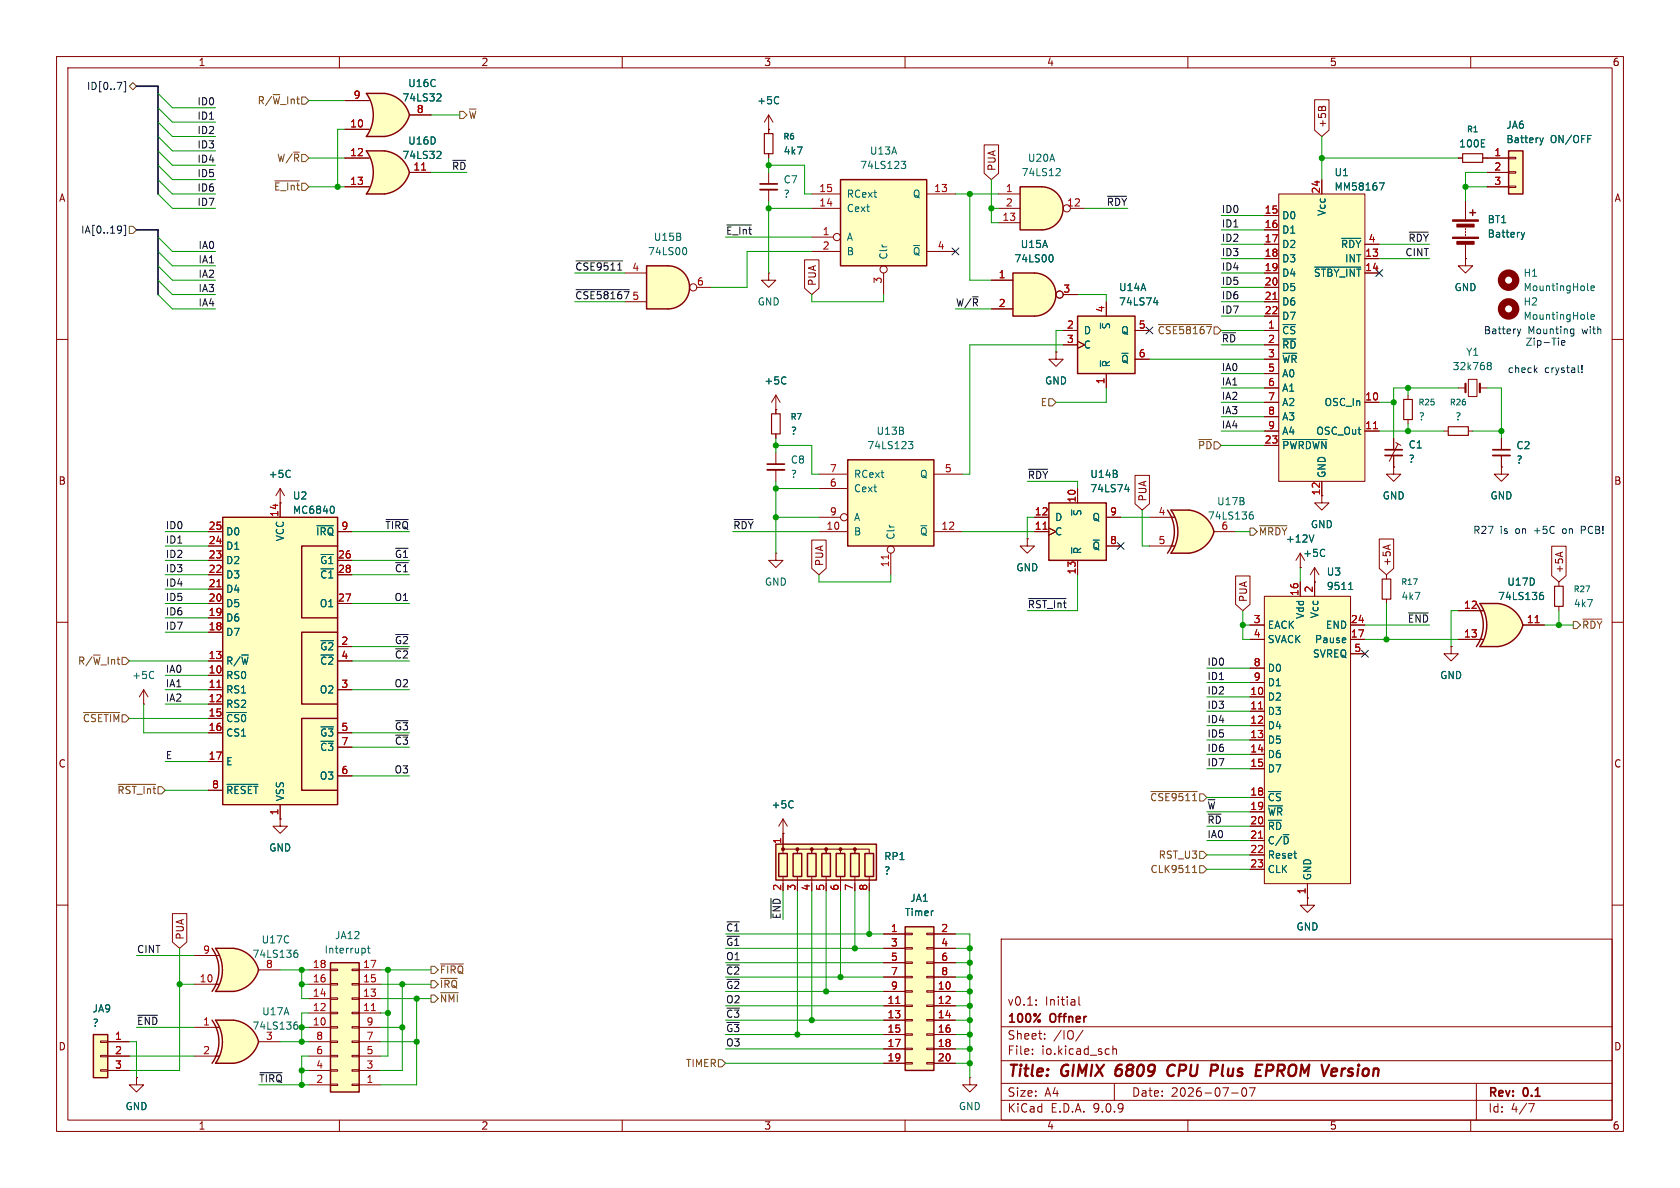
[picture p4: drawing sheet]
<svg xmlns="http://www.w3.org/2000/svg" width="297mm" height="210mm" viewBox="0 0 297 210" stroke-linecap="round" stroke-linejoin="round" font-family="sans-serif">
<defs><g id="words">
<g font-size="2.8" fill="#840000">
<text x="178" y="190.9">Title:</text>
<text x="187.7" y="190.9">GIMIX</text>
<text x="198.1" y="190.9">6809</text>
<text x="208" y="190.9">CPU</text>
<text x="216.4" y="190.9">Plus</text>
<text x="225.2" y="190.9">EPROM</text>
<text x="237.8" y="190.9">Version</text>
</g>
<g font-size="2.1" fill="#840000">
<text x="178" y="178">v0.1:</text>
<text x="184.7" y="178">Initial</text>
<text x="178" y="184">Sheet:</text>
<text x="178" y="181.2">100%</text>
<text x="185.7" y="181.2">Offner</text>
<text x="186.2" y="184">/IO/</text>
<text x="178" y="186.7">File:</text>
<text x="184.1" y="186.7">io.kicad_sch</text>
<text x="178" y="196.9">KiCad</text>
<text x="178" y="194.1">Size:</text>
<text x="184.7" y="194.1">A4</text>
<text x="185.7" y="196.9">E.D.A.</text>
<text x="193.3" y="196.9">9.0.9</text>
<text x="200" y="194.1">Date:</text>
<text x="207" y="194.1">2026-07-07</text>
<text x="263" y="194.3">Rev:</text>
<text x="263" y="196.9">Id:</text>
<text x="267.1" y="196.9">4/7</text>
<text x="269.4" y="194.3">0.1</text>
</g>
<g font-size="1.8" fill="#840000">
<text x="35" y="11.9">1</text>
<text x="85" y="11.9">2</text>
<text x="135" y="11.9">3</text>
<text x="185" y="11.9">4</text>
<text x="235" y="11.9">5</text>
<text x="285" y="11.9">6</text>
<text x="234.6" y="22.7" transform="rotate(-90 234.6 22.7)">+5B</text>
<text x="10.3" y="35.9">A</text>
<text x="176.2" y="30.3" transform="rotate(-90 176.2 30.3)">PUA</text>
<text x="285.3" y="35.9">A</text>
<text x="144.5" y="50.6" transform="rotate(-90 144.5 50.6)">PUA</text>
<text x="10.3" y="85.9">B</text>
<text x="202.9" y="88.7" transform="rotate(-90 202.9 88.7)">PUA</text>
<text x="233.4" y="87.7" transform="rotate(-90 233.4 87.7)">12</text>
<text x="285.3" y="85.9">B</text>
<text x="145.7" y="100.2" transform="rotate(-90 145.7 100.2)">PUA</text>
<text x="246.1" y="100.2" transform="rotate(-90 246.1 100.2)">+5A</text>
<text x="276.5" y="101.4" transform="rotate(-90 276.5 101.4)">+5A</text>
<text x="220.7" y="106.5" transform="rotate(-90 220.7 106.5)">PUA</text>
<text x="10.3" y="135.9">C</text>
<text x="285.3" y="135.9">C</text>
<text x="32.7" y="166.2" transform="rotate(-90 32.7 166.2)">PUA</text>
<text x="10.3" y="185.9">D</text>
<text x="285.3" y="185.9">D</text>
<text x="35" y="199.9">1</text>
<text x="85" y="199.9">2</text>
<text x="135" y="199.9">3</text>
<text x="185" y="199.9">4</text>
<text x="235" y="199.9">5</text>
<text x="285" y="199.9">6</text>
</g>
<g font-size="1.8" fill="#000084">
<text x="15.3" y="16.1">ID[0..7]</text>
<text x="14.2" y="41.5">IA[0..19]</text>
</g>
<g font-size="1.8" fill="#a90000">
<text x="62.4" y="17.5">9</text>
<text x="61.8" y="22.6">10</text>
<text x="73.6" y="20.1">8</text>
<text x="61.8" y="27.7">12</text>
<text x="264.1" y="27.7">1</text>
<text x="61.8" y="32.8">13</text>
<text x="73" y="30.2">11</text>
<text x="144.7" y="34">15</text>
<text x="165.1" y="34">13</text>
<text x="177.7" y="34">1</text>
<text x="233.4" y="34.3" transform="rotate(-90 233.4 34.3)">24</text>
<text x="264.1" y="30.2">2</text>
<text x="264.1" y="32.8">3</text>
<text x="144.7" y="36.6">14</text>
<text x="145.3" y="41.7">1</text>
<text x="177.1" y="39.1">13</text>
<text x="177.7" y="36.6">2</text>
<text x="188.6" y="36.6">12</text>
<text x="223.5" y="37.8">15</text>
<text x="223.5" y="40.4">16</text>
<text x="145.3" y="44.2">2</text>
<text x="165.7" y="44.2">4</text>
<text x="223.5" y="42.9">17</text>
<text x="223.5" y="45.5">18</text>
<text x="241.3" y="45.5">13</text>
<text x="241.9" y="42.9">4</text>
<text x="123.1" y="50.5">6</text>
<text x="156" y="50.2" transform="rotate(-90 156 50.2)">3</text>
<text x="176.5" y="49.3">1</text>
<text x="187.9" y="51.8">3</text>
<text x="223.5" y="48">19</text>
<text x="223.5" y="50.5">20</text>
<text x="223.5" y="53.1">21</text>
<text x="241.3" y="48">14</text>
<text x="176.5" y="54.4">2</text>
<text x="188.5" y="58.2">2</text>
<text x="195.3" y="55.3" transform="rotate(-90 195.3 55.3)">4</text>
<text x="201.2" y="58.2">5</text>
<text x="223.5" y="55.6">22</text>
<text x="224.1" y="58.2">1</text>
<text x="188.5" y="60.7">3</text>
<text x="201.2" y="63.2">6</text>
<text x="224.1" y="60.7">2</text>
<text x="224.1" y="63.2">3</text>
<text x="224.1" y="65.8">5</text>
<text x="195.3" y="68" transform="rotate(-90 195.3 68)">1</text>
<text x="224.1" y="68.3">6</text>
<text x="224.1" y="70.9">7</text>
<text x="241.3" y="70.9">10</text>
<text x="224.1" y="73.4">8</text>
<text x="224.1" y="75.9">9</text>
<text x="241.3" y="75.9">11</text>
<text x="146.6" y="83.6">7</text>
<text x="166.9" y="83.6">5</text>
<text x="223.5" y="78.5">23</text>
<text x="146.6" y="86.1">6</text>
<text x="190.2" y="88.9" transform="rotate(-90 190.2 88.9)">10</text>
<text x="36.8" y="93.7">25</text>
<text x="49.3" y="91.5" transform="rotate(-90 49.3 91.5)">14</text>
<text x="60.3" y="93.7">9</text>
<text x="146" y="93.7">10</text>
<text x="146.6" y="91.2">9</text>
<text x="166.3" y="93.7">12</text>
<text x="182.8" y="91.2">12</text>
<text x="182.8" y="93.7">11</text>
<text x="196.1" y="91.2">9</text>
<text x="204.7" y="91.2">4</text>
<text x="215.8" y="93.7">6</text>
<text x="36.8" y="96.3">24</text>
<text x="36.8" y="98.8">23</text>
<text x="36.8" y="101.3">22</text>
<text x="59.6" y="98.8">26</text>
<text x="59.6" y="101.3">28</text>
<text x="157.2" y="100.4" transform="rotate(-90 157.2 100.4)">11</text>
<text x="190.2" y="101.6" transform="rotate(-90 190.2 101.6)">13</text>
<text x="196.1" y="96.3">8</text>
<text x="204.7" y="96.3">5</text>
<text x="36.8" y="103.9">21</text>
<text x="36.8" y="106.4">20</text>
<text x="59.6" y="106.4">27</text>
<text x="229.6" y="105.5" transform="rotate(-90 229.6 105.5)">16</text>
<text x="232.2" y="104.8" transform="rotate(-90 232.2 104.8)">2</text>
<text x="258.7" y="107.7">12</text>
<text x="36.8" y="109">19</text>
<text x="36.8" y="111.5">18</text>
<text x="221.5" y="110.2">3</text>
<text x="221.5" y="112.8">4</text>
<text x="238.7" y="110.2">24</text>
<text x="238.7" y="112.8">17</text>
<text x="258.7" y="112.8">13</text>
<text x="269.8" y="110.2">11</text>
<text x="36.8" y="116.6">13</text>
<text x="36.8" y="119.1">10</text>
<text x="60.3" y="114">2</text>
<text x="60.3" y="116.6">4</text>
<text x="221.5" y="117.9">8</text>
<text x="239.3" y="115.3">5</text>
<text x="36.8" y="121.7">11</text>
<text x="36.8" y="124.2">12</text>
<text x="60.3" y="121.7">3</text>
<text x="220.9" y="122.9">10</text>
<text x="220.9" y="125.5">11</text>
<text x="221.5" y="120.4">9</text>
<text x="36.8" y="126.7">15</text>
<text x="36.8" y="129.3">16</text>
<text x="60.3" y="129.3">5</text>
<text x="60.3" y="131.8">7</text>
<text x="220.9" y="128">12</text>
<text x="220.9" y="130.6">13</text>
<text x="36.8" y="134.4">17</text>
<text x="60.3" y="136.9">6</text>
<text x="220.9" y="133.1">14</text>
<text x="220.9" y="135.6">15</text>
<text x="37.4" y="139.4">8</text>
<text x="220.9" y="140.7">18</text>
<text x="220.9" y="143.3">19</text>
<text x="49.3" y="144.2" transform="rotate(-90 49.3 144.2)">1</text>
<text x="138.2" y="149.3" transform="rotate(-90 138.2 149.3)">1</text>
<text x="220.9" y="145.8">20</text>
<text x="220.9" y="148.3">21</text>
<text x="220.9" y="150.9">22</text>
<text x="220.9" y="153.4">23</text>
<text x="138.2" y="157.6" transform="rotate(-90 138.2 157.6)">2</text>
<text x="140.7" y="157.6" transform="rotate(-90 140.7 157.6)">3</text>
<text x="143.3" y="157.6" transform="rotate(-90 143.3 157.6)">4</text>
<text x="145.8" y="157.6" transform="rotate(-90 145.8 157.6)">5</text>
<text x="148.3" y="157.6" transform="rotate(-90 148.3 157.6)">6</text>
<text x="150.9" y="157.6" transform="rotate(-90 150.9 157.6)">7</text>
<text x="153.4" y="157.6" transform="rotate(-90 153.4 157.6)">8</text>
<text x="230.9" y="158.2" transform="rotate(-90 230.9 158.2)">1</text>
<text x="157.4" y="164.8">1</text>
<text x="157.4" y="167.4">3</text>
<text x="166.3" y="164.8">2</text>
<text x="166.3" y="167.4">4</text>
<text x="35.2" y="173.7">10</text>
<text x="35.8" y="168.7">9</text>
<text x="46.9" y="171.2">8</text>
<text x="55.2" y="173.7">16</text>
<text x="55.2" y="171.2">18</text>
<text x="64.1" y="173.7">15</text>
<text x="64.1" y="171.2">17</text>
<text x="157.4" y="169.9">5</text>
<text x="157.4" y="172.5">7</text>
<text x="166.3" y="169.9">6</text>
<text x="166.3" y="172.5">8</text>
<text x="55.2" y="178.8">12</text>
<text x="55.2" y="176.3">14</text>
<text x="64.1" y="178.8">11</text>
<text x="64.1" y="176.3">13</text>
<text x="156.8" y="177.5">11</text>
<text x="157.4" y="175">9</text>
<text x="165.7" y="175">10</text>
<text x="165.7" y="177.5">12</text>
<text x="20.2" y="183.9">1</text>
<text x="35.8" y="181.4">1</text>
<text x="46.9" y="183.9">3</text>
<text x="55.2" y="181.4">10</text>
<text x="55.8" y="183.9">8</text>
<text x="64.7" y="183.9">7</text>
<text x="64.7" y="181.4">9</text>
<text x="156.8" y="180.1">13</text>
<text x="156.8" y="182.6">15</text>
<text x="156.8" y="185.2">17</text>
<text x="165.7" y="180.1">14</text>
<text x="165.7" y="182.6">16</text>
<text x="165.7" y="185.2">18</text>
<text x="20.2" y="186.4">2</text>
<text x="20.2" y="189">3</text>
<text x="35.8" y="186.4">2</text>
<text x="55.8" y="191.5">2</text>
<text x="55.8" y="189">4</text>
<text x="55.8" y="186.4">6</text>
<text x="64.7" y="191.5">1</text>
<text x="64.7" y="189">3</text>
<text x="64.7" y="186.4">5</text>
<text x="156.8" y="187.7">19</text>
<text x="165.7" y="187.7">20</text>
</g>
<g font-size="1.8" fill="#006464">
<text x="72.1" y="15.6">U16C</text>
<text x="71" y="18.1">74LS32</text>
<text x="133.8" y="18.6">+5C</text>
<text x="266.2" y="23">JA6</text>
<text x="71" y="28.3">74LS32</text>
<text x="72.1" y="25.8">U16D</text>
<text x="138.4" y="27.5">4k7</text>
<text x="153.7" y="27.5">U13A</text>
<text x="181.6" y="28.8">U20A</text>
<text x="257.9" y="26.3">100E</text>
<text x="266.2" y="25.5">Battery</text>
<text x="274.1" y="25.5">ON/OFF</text>
<text x="138.4" y="32.6">C7</text>
<text x="138.4" y="35.2">?</text>
<text x="149.6" y="35.2">RCext</text>
<text x="152" y="30.1">74LS123</text>
<text x="161.3" y="35.2">Q</text>
<text x="180.5" y="31.3">74LS12</text>
<text x="235.8" y="33.9">MM58167</text>
<text x="235.8" y="31.3">U1</text>
<text x="149.6" y="37.7">Cext</text>
<text x="226.6" y="39">D0</text>
<text x="226.6" y="41.5">D1</text>
<text x="234.5" y="38.3" transform="rotate(-90 234.5 38.3)">Vcc</text>
<text x="262.9" y="39.7">BT1</text>
<text x="114.5" y="45.3">74LS00</text>
<text x="115.5" y="42.8">U15B</text>
<text x="149.6" y="42.8">A</text>
<text x="149.6" y="45.3">B</text>
<text x="157.1" y="46" transform="rotate(-90 157.1 46)">Clr</text>
<text x="161.3" y="45.3">~{Q}</text>
<text x="179.2" y="46.6">74LS00</text>
<text x="180.4" y="44">U15A</text>
<text x="226.6" y="44">D2</text>
<text x="226.6" y="46.6">D3</text>
<text x="237" y="44">~{RDY}</text>
<text x="237.7" y="46.6">INT</text>
<text x="262.9" y="42.2">Battery</text>
<text x="197.7" y="51.7">U14A</text>
<text x="226.6" y="49.1">D4</text>
<text x="226.6" y="51.7">D5</text>
<text x="232.2" y="49.1">~{STBY_INT}</text>
<text x="257" y="51.7">GND</text>
<text x="269.2" y="49.1">H1</text>
<text x="269.2" y="51.7">MountingHole</text>
<text x="133.9" y="54.2">GND</text>
<text x="191.5" y="59.3">D</text>
<text x="196.4" y="58.3" transform="rotate(-90 196.4 58.3)">~{S}</text>
<text x="197.7" y="54.2">74LS74</text>
<text x="198.1" y="59.3">Q</text>
<text x="226.6" y="54.2">D6</text>
<text x="226.6" y="56.7">D7</text>
<text x="226.6" y="59.3">~{CS}</text>
<text x="269.2" y="54.2">H2</text>
<text x="269.2" y="56.7">MountingHole</text>
<text x="191.5" y="61.8">C</text>
<text x="196.4" y="65" transform="rotate(-90 196.4 65)">~{R}</text>
<text x="198.1" y="64.4">~{Q}</text>
<text x="226.6" y="61.8">~{RD}</text>
<text x="226.6" y="64.4">~{WR}</text>
<text x="256.7" y="65.6">32k768</text>
<text x="259.1" y="63.1">Y1</text>
<text x="135" y="68.2">+5C</text>
<text x="184.7" y="68.2">GND</text>
<text x="226.6" y="66.9">A0</text>
<text x="226.6" y="69.4">A1</text>
<text x="226.6" y="72">A2</text>
<text x="234.1" y="72">OSC_In</text>
<text x="139.7" y="77.1">?</text>
<text x="154.9" y="77.1">U13B</text>
<text x="226.6" y="74.5">A3</text>
<text x="226.6" y="77.1">A4</text>
<text x="232.6" y="77.1">OSC_Out</text>
<text x="250.7" y="74.5">?</text>
<text x="257.2" y="74.5">?</text>
<text x="139.7" y="82.1">C8</text>
<text x="153.2" y="79.6">74LS123</text>
<text x="226.6" y="79.6">~{PWRDWN}</text>
<text x="248.9" y="79.5">C1</text>
<text x="248.9" y="82">?</text>
<text x="268" y="79.6">C2</text>
<text x="268" y="82.1">?</text>
<text x="47.4" y="84.7">+5C</text>
<text x="51.7" y="88.5">U2</text>
<text x="139.7" y="84.7">?</text>
<text x="150.9" y="84.7">RCext</text>
<text x="150.9" y="87.2">Cext</text>
<text x="162.6" y="84.7">Q</text>
<text x="192.7" y="84.7">U14B</text>
<text x="192.7" y="87.2">74LS74</text>
<text x="215.1" y="89.5">U17B</text>
<text x="234.5" y="84.6" transform="rotate(-90 234.5 84.6)">GND</text>
<text x="244.3" y="88.5">GND</text>
<text x="263.4" y="88.5">GND</text>
<text x="39.9" y="94.8">D0</text>
<text x="50.4" y="95.8" transform="rotate(-90 50.4 95.8)">VCC</text>
<text x="51.7" y="91">MC6840</text>
<text x="55.8" y="94.8">~{IRQ}</text>
<text x="150.9" y="92.3">A</text>
<text x="150.9" y="94.8">B</text>
<text x="158.3" y="95.5" transform="rotate(-90 158.3 95.5)">Clr</text>
<text x="162.6" y="94.8">~{Q}</text>
<text x="186.4" y="92.3">D</text>
<text x="186.4" y="94.8">C</text>
<text x="191.4" y="91.3" transform="rotate(-90 191.4 91.3)">~{S}</text>
<text x="193" y="92.3">Q</text>
<text x="213.4" y="92">74LS136</text>
<text x="231.6" y="93.6">GND</text>
<text x="39.9" y="97.4">D1</text>
<text x="39.9" y="99.9">D2</text>
<text x="56.5" y="99.9">~{G1}</text>
<text x="179.6" y="101.2">GND</text>
<text x="191.4" y="98" transform="rotate(-90 191.4 98)">~{R}</text>
<text x="193" y="97.4">~{Q}</text>
<text x="227.2" y="96.1">+12V</text>
<text x="230.3" y="98.7">+5C</text>
<text x="234.5" y="102">U3</text>
<text x="39.9" y="102.5">D3</text>
<text x="39.9" y="105">D4</text>
<text x="39.9" y="107.5">D5</text>
<text x="56.4" y="107.5">O1</text>
<text x="56.5" y="102.5">~{C1}</text>
<text x="135.1" y="103.7">GND</text>
<text x="234.5" y="104.5">9511</text>
<text x="247.7" y="106.3">4k7</text>
<text x="264.7" y="106.3">74LS136</text>
<text x="266.4" y="103.7">U17D</text>
<text x="278.1" y="107.5">4k7</text>
<text x="39.9" y="110.1">D6</text>
<text x="39.9" y="112.6">D7</text>
<text x="224" y="111.4">EACK</text>
<text x="224" y="113.9">SVACK</text>
<text x="230.7" y="109.5" transform="rotate(-90 230.7 109.5)">Vdd</text>
<text x="232.4" y="113.9">Pause</text>
<text x="233.3" y="109.4" transform="rotate(-90 233.3 109.4)">Vcc</text>
<text x="234.3" y="111.4">END</text>
<text x="39.9" y="117.7">R/~{W}</text>
<text x="56.5" y="115.2">~{G2}</text>
<text x="56.5" y="117.7">~{C2}</text>
<text x="224" y="119">D0</text>
<text x="232" y="116.4">SVREQ</text>
<text x="23.3" y="120.2">+5C</text>
<text x="39.9" y="120.2">RS0</text>
<text x="39.9" y="122.8">RS1</text>
<text x="39.9" y="125.3">RS2</text>
<text x="56.4" y="122.8">O2</text>
<text x="224" y="121.5">D1</text>
<text x="224" y="124.1">D2</text>
<text x="254.5" y="120.2">GND</text>
<text x="39.9" y="127.9">~{CS0}</text>
<text x="39.9" y="130.4">CS1</text>
<text x="56.5" y="130.4">~{G3}</text>
<text x="224" y="126.6">D3</text>
<text x="224" y="129.1">D4</text>
<text x="224" y="131.7">D5</text>
<text x="39.9" y="135.5">E</text>
<text x="56.5" y="132.9">~{C3}</text>
<text x="224" y="134.2">D6</text>
<text x="224" y="136.8">D7</text>
<text x="39.9" y="140.6">~{RESET}</text>
<text x="50.4" y="141.7" transform="rotate(-90 50.4 141.7)">VSS</text>
<text x="56.4" y="138">O3</text>
<text x="136.3" y="143.1">+5C</text>
<text x="224" y="141.8">~{CS}</text>
<text x="224" y="144.4">~{WR}</text>
<text x="224" y="146.9">~{RD}</text>
<text x="224" y="149.5">C/~{D}</text>
<text x="47.5" y="150.7">GND</text>
<text x="156.2" y="152.2">RP1</text>
<text x="156.2" y="154.8">?</text>
<text x="224" y="152">Reset</text>
<text x="224" y="154.5">CLK</text>
<text x="232" y="155.7" transform="rotate(-90 232 155.7)">GND</text>
<text x="160.8" y="159.6">JA1</text>
<text x="46.2" y="167">U17C</text>
<text x="59.1" y="166.2">JA12</text>
<text x="159.9" y="162.2">Timer</text>
<text x="229.1" y="164.7">GND</text>
<text x="44.5" y="169.5">74LS136</text>
<text x="57.3" y="168.8">Interrupt</text>
<text x="16.3" y="179.2">JA9</text>
<text x="46.2" y="179.7">U17A</text>
<text x="16.3" y="181.7">?</text>
<text x="44.5" y="182.2">74LS136</text>
<text x="22.1" y="196.4">GND</text>
<text x="169.4" y="196.4">GND</text>
</g>
<g font-size="1.8" fill="#0f0f0f">
<text x="34.8" y="23.8">ID2</text>
<text x="34.8" y="18.7">ID0</text>
<text x="34.8" y="21.2">ID1</text>
<text x="34.8" y="26.3">ID3</text>
<text x="34.8" y="28.9">ID4</text>
<text x="34.8" y="33.9">ID6</text>
<text x="34.8" y="31.4">ID5</text>
<text x="79.8" y="30.1">~{RD}</text>
<text x="34.8" y="36.5">ID7</text>
<text x="128.3" y="41.6">~{E_Int}</text>
<text x="195.6" y="36.5">~{RDY}</text>
<text x="215.9" y="37.8">ID0</text>
<text x="215.9" y="40.3">ID1</text>
<text x="35" y="46.6">IA1</text>
<text x="35" y="44.1">IA0</text>
<text x="101.6" y="47.9">~{CSE9511} 4</text>
<text x="215.9" y="45.4">ID3</text>
<text x="215.9" y="42.8">ID2</text>
<text x="215.9" y="47.9">ID4</text>
<text x="248.4" y="45.4">CINT</text>
<text x="248.9" y="42.8">~{RDY}</text>
<text x="35" y="51.7">IA3</text>
<text x="35" y="49.2">IA2</text>
<text x="101.6" y="53">~{CSE58167}5</text>
<text x="215.9" y="53">ID6</text>
<text x="215.9" y="50.5">ID5</text>
<text x="35" y="54.3">IA4</text>
<text x="168.9" y="54.3">W/~{R}</text>
<text x="215.9" y="55.5">ID7</text>
<text x="215.9" y="60.6">~{RD}</text>
<text x="215.9" y="65.7">IA0</text>
<text x="215.9" y="68.2">IA1</text>
<text x="215.9" y="70.8">IA2</text>
<text x="215.9" y="75.9">IA4</text>
<text x="215.9" y="73.3">IA3</text>
<text x="181.6" y="84.7">~{RDY}</text>
<text x="29.2" y="93.6">ID0</text>
<text x="68" y="93.6">~{TIRQ}</text>
<text x="129.5" y="93.6">~{RDY}</text>
<text x="29.2" y="101.3">ID3</text>
<text x="29.2" y="96.2">ID1</text>
<text x="29.2" y="98.7">ID2</text>
<text x="69.7" y="101.3">~{C1}</text>
<text x="69.7" y="98.7">~{G1}</text>
<text x="29.2" y="103.8">ID4</text>
<text x="29.2" y="106.3">ID5</text>
<text x="69.6" y="106.3">O1</text>
<text x="181.6" y="107.6">~{RST_Int}</text>
<text x="29.2" y="108.9">ID6</text>
<text x="29.2" y="111.4">ID7</text>
<text x="69.7" y="114">~{G2}</text>
<text x="248.8" y="110.1">~{END}</text>
<text x="29.2" y="119">IA0</text>
<text x="69.7" y="116.5">~{C2}</text>
<text x="213.4" y="117.8">ID0</text>
<text x="29.2" y="121.6">IA1</text>
<text x="29.2" y="124.1">IA2</text>
<text x="69.6" y="121.6">O2</text>
<text x="213.4" y="125.4">ID3</text>
<text x="213.4" y="120.3">ID1</text>
<text x="213.4" y="122.8">ID2</text>
<text x="69.7" y="131.7">~{C3}</text>
<text x="69.7" y="129.2">~{G3}</text>
<text x="213.4" y="130.5">ID5</text>
<text x="213.4" y="127.9">ID4</text>
<text x="29.2" y="134.3">E</text>
<text x="69.6" y="136.8">O3</text>
<text x="213.4" y="135.5">ID7</text>
<text x="213.4" y="133">ID6</text>
<text x="213.4" y="143.2">~{W}</text>
<text x="213.4" y="145.7">~{RD}</text>
<text x="213.4" y="148.2">IA0</text>
<text x="128.3" y="167.3">~{G1}</text>
<text x="128.3" y="164.8">~{C1}</text>
<text x="138.1" y="162.6" transform="rotate(-90 138.1 162.6)">~{END}</text>
<text x="24.1" y="168.6">CINT</text>
<text x="128.3" y="172.4">~{C2}</text>
<text x="128.3" y="169.8">O1</text>
<text x="128.3" y="174.9">~{G2}</text>
<text x="128.3" y="177.5">O2</text>
<text x="128.3" y="180">~{C3}</text>
<text x="24.1" y="181.3">~{END}</text>
<text x="128.3" y="185.1">O3</text>
<text x="128.3" y="182.5">~{G3}</text>
<text x="45.7" y="191.4">~{TIRQ}</text>
</g>
<g font-size="1.8" fill="#725600">
<text x="45.4" y="18.6">R/~{W}_Int</text>
<text x="82.7" y="21.2">~{W}</text>
<text x="48.9" y="28.8">W/~{R}</text>
<text x="48.4" y="33.9">~{E_Int}</text>
<text x="204.6" y="59.3">~{CSE58167}</text>
<text x="183.9" y="72">E</text>
<text x="211.7" y="79.6">~{PD}</text>
<text x="222.4" y="94.8">~{MRDY}</text>
<text x="279.6" y="111.4">~{RDY}</text>
<text x="13.7" y="117.7">R/~{W}_Int</text>
<text x="14.5" y="127.9">~{CSETIM}</text>
<text x="20.7" y="140.6">~{RST_Int}</text>
<text x="203.2" y="141.8">~{CSE9511}</text>
<text x="203.3" y="154.5">CLK9511</text>
<text x="204.7" y="152">RST_U3</text>
<text x="77.7" y="172.3">~{FIRQ}</text>
<text x="77.7" y="177.4">~{NMI}</text>
<text x="77.7" y="174.9">~{IRQ}</text>
<text x="121.2" y="188.8">TIMER</text>
</g>
<g font-size="1.8" fill="#0000c2">
<text x="262.2" y="59.3">Battery</text>
<text x="270.1" y="59.3">Mounting</text>
<text x="279.8" y="59.3">with</text>
<text x="269.6" y="61.3">Zip-Tie</text>
<text x="266.4" y="66.1">check</text>
<text x="273.1" y="66.1">crystal!</text>
<text x="260.3" y="94.6">R27</text>
<text x="265.2" y="94.6">is</text>
<text x="268" y="94.6">on</text>
<text x="271.5" y="94.6">+5C</text>
<text x="276.7" y="94.6">on</text>
<text x="280.2" y="94.6">PCB!</text>
</g>
<g font-size="1.4" fill="#006464">
<text x="259.2" y="23.6">R1</text>
<text x="138.4" y="24.9">R6</text>
<text x="250.7" y="71.9">R25</text>
<text x="256.2" y="71.9">R26</text>
<text x="139.7" y="74.4">R7</text>
<text x="247.6" y="103.6">R17</text>
<text x="278.1" y="104.9">R27</text>
</g>
</g></defs>
<g fill="none" stroke="#840000" stroke-width=".18">
<path d="M10 10h277v190h-277zM12 12h273v186h-273zM60 10v2M110 10v2M160 10v2M210 10v2M260 10v2M259.1 35.6v3.3M259.1 45.7v1.3h1.2l-1.2 1.3-1.3-1.3h1.3M259.1 45.7h.1M259.1 40.4v.2M259.1 40.9v.2"/>
<path d="M259.1 41.4v.3M259.1 43.2v2.5M10 60h2M285 60h2M10 110h2M275.6 102.9v.7M275.6 107.2v.8M285 110h2M10 160h2M177 166h108v32h-108zM183.2 177.6v.1M183.2 176.8v.1"/>
<path d="M190.7 176.2v1.3l.3 .2M285 160h2M60 198v2M110 198v2M160 198v2M177 194.5h108M177 191.5h108M177 187.5h108M177 181.5h108M182.5 186.3v.1M182.5 185.5v.1M184.7 183.6v.1"/>
<path d="M184.7 182.8v.1M191.5 182.1l-1.3 2M196.7 184.9v1.5M196.7 185.5l.3-.1 .3 .1 .1 .9M197 191.5v3M210 198v2M217.7 193.2h1.2M219.7 192.4l.2-.1a.81 .81 0 0 1 .6 .6 .81 .81 0 0 1-.3 .8l-.2 .1a.81 .81 0 0 1-.3-1.4zM220.9 192.3h1l-.7 1.5M260 198v2M261 191.5v6.5M270.2 195.1h1l-.6 1.5"/>
</g>
<path d="M197.4 188.7l-.2 1.1 .3 .4M197.4 189.1l-.2 .3M207.4 188.2a1.13 1.13 0 0 0-1 .7 1.13 1.13 0 0 0 .2 1.2l.3 .1 .5-.1M215 188.2l.2 .1a.54 .54 0 0 1-.1 .9M223.9 189.3h.8M224.8 188.2h-.8l-.2 2M237.3 188.9l-.2 1.3M237.3 189.1l-.1 .2" fill="none" stroke="#840000" stroke-width=".4"/>
<path d="M274.8 103.6h1.6v3.6h-1.6z" fill="none" stroke="#840000" stroke-width=".2"/>
<g fill="#840000" stroke="#840000" stroke-width=".18">
<path d="M256.8 38.9h4.6v.2h-4.6z"/>
<path d="M256.8 41.9h4.6v.3h-4.6z"/>
<path d="M257.6 39.6h3v.5h-3z"/>
<path d="M257.6 42.7h3v.5h-3z"/>
</g>
<path d="M259.8 37.6h1.1M260.3 37.1v1" fill="none" stroke="#840000" stroke-width=".25"/>
<path d="M268.9 41.1l.3 .8M269.2 41.9l-.2 .4M269.5 41.1l-.3 .8M280.7 51.2l.1 .2M281.3 51l.6-.2-.1-.2-.4-.1-.1 .2v.6h.5" fill="none" stroke="#006464" stroke-width=".18"/>
<circle cx="266.7" cy="49.5" r="1.27" fill="none" stroke="#840000" stroke-width="1.3"/>
<path d="M137.2 149.2h17.7v6.4h-17.7z" fill="#ffffc2"/>
<path d="M137.2 149.2h17.7v6.4h-17.7zM137.7 150.9h1.5v4h-1.5zM140.2 150.9h1.5v4h-1.5zM142.7 150.9h1.6v4h-1.6zM145.3 150.9h1.5v4h-1.5zM147.8 150.9h1.6v4h-1.6zM150.4 150.9h1.5v4h-1.5zM152.9 150.9h1.5v4h-1.5z" fill="none" stroke="#840000" stroke-width=".25"/>
<g fill="#840000" stroke="#840000" stroke-width=".18">
<circle cx="138.4" cy="150.1" r=".25"/>
<circle cx="141" cy="150.1" r=".25"/>
<circle cx="143.5" cy="150.1" r=".25"/>
<circle cx="146" cy="150.1" r=".25"/>
<circle cx="148.6" cy="150.1" r=".25"/>
<circle cx="151.1" cy="150.1" r=".25"/>
</g>
<g fill="none" stroke="#840000" stroke-width=".18">
<path d="M257.8 27.9h.8M262.1 27.9h.8M245.1 101.6v.8M245.1 105.9v.8M256.5 114.3v1.3h1.3l-1.3 1.2-1.2-1.2h1.2M256.5 114.3h.1M138.4 150.9v-.8h2.6v.8v-.8h2.5v.8v-.8h2.5v.8v-.8h2.6v.8v-.8h2.5v.8v-.8h2.6v.8M138.4 147.3v2.6M138.4 154.9v1.3M141 154.9v1.3M143.5 154.9v1.3M146 154.9v1.3"/>
<path d="M148.6 154.9v1.3M151.1 154.9v1.3M153.7 154.9v1.3"/>
</g>
<path d="M258.6 27.2h3.5v1.5h-3.5zM244.3 102.4h1.6v3.5h-1.6z" fill="none" stroke="#840000" stroke-width=".2"/>
<path d="M261.9 26h.6M261.9 24.7h.6" fill="none" stroke="#006464" stroke-width=".18"/>
<path d="M266.7 26.7h2.5v7.6h-2.5z" fill="#ffffc2"/>
<path d="M266.7 26.7h2.5v7.6h-2.5z" fill="none" stroke="#840000" stroke-width=".25"/>
<g fill="none" stroke="#840000" stroke-width=".18">
<path d="M262.9 27.9h3.8M262.9 30.5h3.8M262.9 33h3.8M266.7 27.8h1.3v.3h-1.3zM266.7 30.4h1.3v.2h-1.3zM266.7 32.9h1.3v.2h-1.3zM137.2 97.8v1.3h1.2l-1.2 1.2-1.3-1.2h1.3M137.2 97.8h.1M137.2 80v2M137.2 83.1v2M181.6 95.3v1.2h1.3l-1.3 1.3-1.3-1.3h1.3M181.6 95.3h.1"/>
<path d="M229.1 99.1l.8-1.3v2.5M229.9 100.3h.1M25.4 124.5h.1M25.4 121.9l-.8 1.3M25.4 121.9l.8 1.3M25.4 121.9v2.6"/>
</g>
<path d="M272.2 24.4l.3 .8M272.5 25.2l-.1 .4M272.8 24.4l-.3 .8M232.3 94.6l-.4 1.2M26.9 118.7l.3 .1M27.2 119.8l-.3 .2" fill="none" stroke="#006464" stroke-width=".18"/>
<path d="M135.6 82h3.1" fill="none" stroke="#840000" stroke-width=".3"/>
<path d="M135.6 83.1h3.1" fill="none" stroke="#840000" stroke-width=".33"/>
<path d="M226.1 34.3h15.2v50.8h-15.2z" fill="#ffffc2"/>
<g fill="none" stroke="#840000" stroke-width=".18">
<path d="M223.5 38.1h2.6M226.1 34.3h15.2v50.8h-15.2zM233.7 31.8v2.5M223.5 40.6h2.6M223.5 43.2h2.6M223.5 45.7h2.6M223.5 48.3h2.6M223.5 50.8h2.6M223.5 53.3h2.6M223.5 55.9h2.6M223.5 58.4h2.6M241.3 43.2h2.5"/>
<path d="M241.3 45.7h2.5M241.3 48.3h2.5M223.5 61h2.6M223.5 63.5h2.6M223.5 66h2.6M223.5 68.6h2.6M223.5 71.1h2.6M223.5 73.7h2.6M223.5 76.2h2.6M223.5 78.7h2.6M241.3 71.1h2.5M241.3 76.2h2.5"/>
<path d="M233.7 85.1v2.5"/>
</g>
<path d="M225 52.9h.8M242.8 75.8h.7" fill="none" stroke="#a90000" stroke-width=".18"/>
<path d="M243.9 32.3h.8l-.5 1.3M232.4 47.2h8.2M237.2 42.1h3.4M226.8 77.7h7.8" fill="none" stroke="#006464" stroke-width=".18"/>
<path d="M38.1 180.3h3.2M38.1 188h3.2" fill="none" stroke="#ffffc2" stroke-width=".18"/>
<g fill="#ffffc2" stroke="#ffffc2" stroke-width=".18">
<path d="M40.7 182.8l5 1.4a5.2 5.2 0 0 1-4.4 3.8z"/>
<path d="M41.3 180.3a5.1 5.1 0 0 1 4.4 3.9l-5 1.3z"/>
</g>
<path d="M38.1 180.3h3.2v7.7h-3.2a6.7 6.7 0 0 0 0-7.7z" fill="#ffffc2"/>
<path d="M37.5 180.3a6.6 6.6 0 0 1 0 7.7M38.1 180.3h3.2a5.1 5.1 0 0 1 4.4 3.9 5.2 5.2 0 0 1-4.4 3.8h-3.2a6.6 6.6 0 0 0 0-7.7z" fill="none" stroke="#840000" stroke-width=".25"/>
<path d="M34.3 181.6h4.4M34.3 186.7h4.4M45.7 184.2h3.8" fill="none" stroke="#840000" stroke-width=".18"/>
<path d="M52.1 181.2l.3-.1 .3 .3-.2 .5h-.4M52.5 180.7l-.4 .1" fill="none" stroke="#006464" stroke-width=".18"/>
<path d="M261.6 106.7h3.2M261.6 114.3h3.2" fill="none" stroke="#ffffc2" stroke-width=".18"/>
<g fill="#ffffc2" stroke="#ffffc2" stroke-width=".18">
<path d="M264.2 109.1l5 1.4a5.2 5.2 0 0 1-4.4 3.8z"/>
<path d="M264.8 106.7a5.1 5.1 0 0 1 4.4 3.8l-4.9 1.3z"/>
</g>
<path d="M261.6 106.7h3.2v7.6h-3.2a6.7 6.7 0 0 0 0-7.6z" fill="#ffffc2"/>
<path d="M261 106.7a6.6 6.6 0 0 1 0 7.6M264.8 106.7h-3.2a6.6 6.6 0 0 1 0 7.6h3.2M264.8 106.7a5.2 5.2 0 0 1 4.4 3.8 5.2 5.2 0 0 1-4.4 3.8" fill="none" stroke="#840000" stroke-width=".25"/>
<g fill="none" stroke="#840000" stroke-width=".18">
<path d="M135.9 22.9h.1M135.9 20.3v3.3M135.9 27.2v.7M135.9 20.3l-.8 1.3M135.9 20.3l.8 1.3M257.8 68.6h1.3M259.6 67.1h1.5v3h-1.5zM261.6 68.6h1.3M233.7 87.6v1.3h1.2l-1.2 1.3-1.3-1.3h1.3M232.4 102.9h.1M232.4 100.3l-.8 1.3M232.4 100.3l.8 1.3"/>
<path d="M232.4 100.3v2.6M257.8 108h4.5M257.8 113h4.5M269.2 110.5h3.8"/>
</g>
<path d="M271.4 110.1h.7" fill="none" stroke="#a90000" stroke-width=".18"/>
<path d="M137.4 17.1l.3 .1M137.7 18.2l-.3 .2M263 64.6h.2M263 64.1h.4l.2 .1v.2l-.2 .2M263.2 64.6h.2M263.2 64.6l-.2 .1M263.4 64.6l.2 .3v.3l-.2 .1h-.4M234 97.1l.2 .1M234.2 98.2l-.2 .2M272.3 105.3l.3-.1 .3 .2-.1 .5h-.5M272.8 104.7l-.5 .1" fill="none" stroke="#006464" stroke-width=".18"/>
<path d="M259.1 67.8v1.5M261.6 67.8v1.5" fill="none" stroke="#840000" stroke-width=".38"/>
<path d="M135.1 23.6h1.6v3.6h-1.6z" fill="none" stroke="#840000" stroke-width=".2"/>
<path d="M38.1 167.6h3.2M38.1 175.3h3.2" fill="none" stroke="#ffffc2" stroke-width=".18"/>
<g fill="#ffffc2" stroke="#ffffc2" stroke-width=".18">
<path d="M40.7 170.1l5 1.4a5.2 5.2 0 0 1-4.4 3.8z"/>
<path d="M41.3 167.6a5.1 5.1 0 0 1 4.4 3.9l-5 1.3z"/>
</g>
<path d="M38.1 167.6h3.2v7.7h-3.2a6.7 6.7 0 0 0 0-7.7z" fill="#ffffc2"/>
<path d="M37.5 167.6a6.6 6.6 0 0 1 0 7.7M41.3 175.3h-3.2a6.6 6.6 0 0 0 0-7.7h3.2a5.1 5.1 0 0 1 4.4 3.9 5.2 5.2 0 0 1-4.4 3.8" fill="none" stroke="#840000" stroke-width=".25"/>
<path d="M186.7 62.2v1.3h1.3l-1.3 1.3-1.3-1.3h1.3M186.7 62.2h.1M255.3 76.2h.7M259.6 76.2h.7M34.3 168.9h4.4M34.3 174h4.4M45.7 171.5h3.8" fill="none" stroke="#840000" stroke-width=".18"/>
<path d="M52.1 168.5l.3-.1 .3 .3-.2 .5h-.4M52.5 168l-.4 .1" fill="none" stroke="#006464" stroke-width=".18"/>
<path d="M256 75.4h3.6v1.6h-3.6z" fill="none" stroke="#840000" stroke-width=".2"/>
<path d="M39.4 91.4h20.3v50.8h-20.3z" fill="#ffffc2"/>
<path d="M39.4 91.4h20.3v50.8h-20.3zM59.7 96.5h-6.4v12.7h6.4M59.7 111.8h-6.4v12.7h6.4M59.7 127h-6.4v12.7h6.4" fill="none" stroke="#840000" stroke-width=".25"/>
<g fill="none" stroke="#840000" stroke-width=".18">
<path d="M248.9 69.9v.7M248.9 74.2v.7M36.8 94h2.6M36.8 96.5h2.6M36.8 99.1h2.6M49.5 88.9v2.5M59.7 94h2.5M59.7 99.1h2.5M36.8 101.6h2.6M36.8 104.1h2.6M36.8 106.7h2.6M36.8 109.2h2.6"/>
<path d="M36.8 111.8h2.6M36.8 116.8h2.6M36.8 119.4h2.6M59.7 101.6h2.5M59.7 106.7h2.5M59.7 116.8h2.5M59.7 114.3h2.5M36.8 121.9h2.6M36.8 124.5h2.6M36.8 127h2.6M36.8 129.5h2.6M36.8 134.6h2.6"/>
<path d="M36.8 139.7h2.6M59.7 121.9h2.5M59.7 129.5h2.5M59.7 132.1h2.5M59.7 137.2h2.5M49.5 142.2v2.6"/>
</g>
<path d="M38.3 103.7h.8M38.3 121.5h.8" fill="none" stroke="#a90000" stroke-width=".18"/>
<path d="M56 92.9h3M58.8 89.5a.79 .79 0 0 1 0 1.2M40.1 126h3.4M40.1 138.7h5.5" fill="none" stroke="#006464" stroke-width=".18"/>
<path d="M248.2 70.6h1.5v3.6h-1.5z" fill="none" stroke="#840000" stroke-width=".2"/>
<path d="M118.1 47a3.8 3.8 0 0 1 3.8 3.8 3.8 3.8 0 0 1-3.8 3.8z" fill="#ffffc2" stroke="#ffffc2" stroke-width=".18"/>
<path d="M114.3 47h3.8v7.6h-3.8z" fill="#ffffc2"/>
<path d="M114.3 47h3.8a3.8 3.8 0 0 1 3.8 3.8 3.8 3.8 0 0 1-3.8 3.8h-3.8z" fill="none" stroke="#840000" stroke-width=".25"/>
<g fill="none" stroke="#840000" stroke-width=".18">
<path d="M110.5 48.3h3.8M110.5 53.3h3.8M123.2 50.8h2.5M49.5 144.8v1.3h1.3l-1.3 1.2-1.2-1.2h1.2M49.5 144.8h.1"/>
<circle cx="122.6" cy="50.8" r=".63"/>
</g>
<path d="M121.1 43.8a.79 .79 0 0 1 0 1.2" fill="none" stroke="#006464" stroke-width=".18"/>
<path d="M149.9 81.3h15.2v15.2h-15.2z" fill="#ffffc2"/>
<path d="M149.9 81.3h15.2v15.2h-15.2z" fill="none" stroke="#840000" stroke-width=".25"/>
<g fill="none" stroke="#840000" stroke-width=".18">
<path d="M135.9 48.3v1.2h1.3l-1.3 1.3-1.3-1.3h1.3M135.9 48.3h.1M49.5 88.9h.1M49.5 86.4l-.7 1.2M49.5 86.4l.8 1.2M49.5 86.4v2.5M144.8 83.8h5.1M144.8 86.4h5.1M144.8 91.4h3.8M144.8 94h5.1M157.5 97.8v3.8M165.1 83.8h5.1"/>
<path d="M165.1 94h5.1M171.4 190.5v1.3h1.3l-1.3 1.2-1.2-1.2h1.2M171.4 190.5h.1"/>
<circle cx="149.2" cy="91.4" r=".63"/>
<circle cx="157.5" cy="97.2" r=".63"/>
</g>
<path d="M157.1 98.1v.7" fill="none" stroke="#a90000" stroke-width=".18"/>
<path d="M160.6 78h.8l-.4 .5 .3 .2 .1 .4-.3 .2h-.3M51.1 83.1l.2 .2M51.3 84.3l-.2 .1" fill="none" stroke="#006464" stroke-width=".18"/>
<path d="M64.8 16.5h3.1M64.8 24.1h3.1" fill="none" stroke="#ffffc2" stroke-width=".18"/>
<g fill="#ffffc2" stroke="#ffffc2" stroke-width=".18">
<path d="M67.4 19l5 1.3a5.2 5.2 0 0 1-4.4 3.8z"/>
<path d="M68 16.5a5.1 5.1 0 0 1 4.4 3.8l-5 1.3z"/>
</g>
<path d="M64.8 16.5h3.1v7.6h-3.1a6.7 6.7 0 0 0 0-7.6z" fill="#ffffc2"/>
<path d="M67.9 16.5h-3.1a6.6 6.6 0 0 1 0 7.6h3.1M68 16.5a5.2 5.2 0 0 1 4.4 3.8 5.2 5.2 0 0 1-4.4 3.8" fill="none" stroke="#840000" stroke-width=".25"/>
<path d="M61 17.8h4.3M61 22.9h4.3M72.4 20.3h3.8" fill="none" stroke="#840000" stroke-width=".18"/>
<path d="M77.4 16.6h.5l.1 .3-.8 1h.8" fill="none" stroke="#006464" stroke-width=".18"/>
<path d="M64.8 26.7h3.1M64.8 34.3h3.1" fill="none" stroke="#ffffc2" stroke-width=".18"/>
<g fill="#ffffc2" stroke="#ffffc2" stroke-width=".18">
<path d="M67.4 29.1l5 1.4a5.2 5.2 0 0 1-4.4 3.8z"/>
<path d="M68 26.7a5.1 5.1 0 0 1 4.4 3.8l-5 1.3z"/>
</g>
<path d="M64.8 26.7h3.1v7.6h-3.1a6.7 6.7 0 0 0 0-7.6z" fill="#ffffc2"/>
<path d="M67.9 26.7h-3.1a6.6 6.6 0 0 1 0 7.6h3.1M68 26.7a5.2 5.2 0 0 1 4.4 3.8 5.2 5.2 0 0 1-4.4 3.8" fill="none" stroke="#840000" stroke-width=".25"/>
<path d="M61 27.9h4.3M61 33h4.3M72.4 30.5h3.8" fill="none" stroke="#840000" stroke-width=".18"/>
<path d="M74.5 30.1h.8" fill="none" stroke="#a90000" stroke-width=".18"/>
<path d="M77.4 26.7l.5 .1 .1 .3-.8 .9h.8" fill="none" stroke="#006464" stroke-width=".18"/>
<path d="M16.5 182.9h2.5v7.6h-2.5z" fill="#ffffc2"/>
<path d="M16.5 182.9h2.5v7.6h-2.5z" fill="none" stroke="#840000" stroke-width=".25"/>
<path d="M17.8 184h1.2v.3h-1.2zM17.8 186.6h1.2v.2h-1.2zM17.8 189.1h1.2v.3h-1.2zM19 184.2h3.9M19 186.7h3.9M19 189.2h3.9" fill="none" stroke="#840000" stroke-width=".18"/>
<path d="M184.1 33a3.8 3.8 0 0 1 3.8 3.8 3.8 3.8 0 0 1-3.8 3.8z" fill="#ffffc2" stroke="#ffffc2" stroke-width=".18"/>
<path d="M180.3 33h3.8v7.6h-3.8z" fill="#ffffc2"/>
<path d="M180.3 33h3.8a3.8 3.8 0 0 1 3.8 3.8 3.8 3.8 0 0 1-3.8 3.8h-3.8z" fill="none" stroke="#840000" stroke-width=".25"/>
<g fill="none" stroke="#840000" stroke-width=".18">
<path d="M176.5 34.3h3.8M176.5 36.8h3.8M176.5 39.4h3.8M189.2 36.8h2.6M24.1 190.5v1.3h1.3l-1.3 1.2-1.2-1.2h1.2M24.1 190.5h.1"/>
<circle cx="188.6" cy="36.8" r=".63"/>
</g>
<path d="M186.9 29.8l.4 .1 .1 .3-.7 .9h.7" fill="none" stroke="#006464" stroke-width=".18"/>
<path d="M185.4 88.9h10.2v10.2h-10.2z" fill="#ffffc2"/>
<path d="M185.4 88.9h10.2v10.2h-10.2z" fill="none" stroke="#840000" stroke-width=".25"/>
<path d="M135.9 30.5v2M135.9 33.5v2.1M182.9 91.4h2.5M182.9 94h2.5M185.4 93.3l1.3 .7-1.3 .6M190.5 86.4v2.5M190.5 99.1v2.5M195.6 91.4h2.5M195.6 96.5h2.5" fill="none" stroke="#840000" stroke-width=".18"/>
<path d="M184.4 93.6h.7" fill="none" stroke="#a90000" stroke-width=".18"/>
<path d="M189.5 96.8v1M198.9 86.5h.7M199.5 86.1v.8" fill="none" stroke="#006464" stroke-width=".18"/>
<path d="M134.4 32.5h3" fill="none" stroke="#840000" stroke-width=".3"/>
<path d="M134.4 33.5h3" fill="none" stroke="#840000" stroke-width=".33"/>
<path d="M160 163.8h5.1v25.4h-5.1z" fill="#ffffc2"/>
<path d="M160 163.8h5.1v25.4h-5.1z" fill="none" stroke="#840000" stroke-width=".25"/>
<g fill="none" stroke="#840000" stroke-width=".18">
<path d="M137.2 72.4h.1M137.2 69.9l-.8 1.2M137.2 69.9l.7 1.2M137.2 69.9v3.3M137.2 76.7v.8M156.2 165.1h3.8M156.2 167.6h3.8M156.2 170.2h3.8M156.2 172.7h3.8M156.2 175.3h3.8M156.2 177.8h3.8M160 165h1.3v.2h-1.3z"/>
<path d="M160 167.5h1.3v.3h-1.3zM160 170.1h1.3v.2h-1.3zM160 172.6h1.3v.2h-1.3zM160 175.1h1.3v.3h-1.3zM160 177.7h1.3v.2h-1.3zM163.8 165h1.3v.2h-1.3zM163.8 167.5h1.3v.3h-1.3zM163.8 170.1h1.3v.2h-1.3zM163.8 172.6h1.3v.2h-1.3zM163.8 175.1h1.3v.3h-1.3zM163.8 177.7h1.3v.2h-1.3zM165.1 165.1h3.8"/>
<path d="M165.1 167.6h3.8M165.1 170.2h3.8M165.1 172.7h3.8M165.1 175.3h3.8M165.1 177.8h3.8M156.2 180.3h3.8M156.2 182.9h3.8M156.2 185.4h3.8M156.2 188h3.8M160 180.2h1.3v.3h-1.3zM160 182.8h1.3v.2h-1.3zM160 185.3h1.3v.2h-1.3z"/>
<path d="M160 187.8h1.3v.3h-1.3zM163.8 180.2h1.3v.3h-1.3zM163.8 182.8h1.3v.2h-1.3zM163.8 185.3h1.3v.2h-1.3zM163.8 187.8h1.3v.3h-1.3zM165.1 180.3h3.8M165.1 182.9h3.8M165.1 185.4h3.8M165.1 188h3.8"/>
</g>
<path d="M158.4 177.4h.7" fill="none" stroke="#a90000" stroke-width=".18"/>
<path d="M138.7 66.6l.2 .1M138.9 67.8l-.2 .1" fill="none" stroke="#006464" stroke-width=".18"/>
<path d="M136.4 73.2h1.5v3.5h-1.5z" fill="none" stroke="#840000" stroke-width=".2"/>
<path d="M182.9 48.3a3.8 3.8 0 0 1 3.8 3.8 3.8 3.8 0 0 1-3.8 3.8z" fill="#ffffc2" stroke="#ffffc2" stroke-width=".18"/>
<path d="M179.1 48.3h3.8v7.6h-3.8z" fill="#ffffc2"/>
<path d="M179.1 48.3h3.8a3.8 3.8 0 0 1 3.8 3.8 3.8 3.8 0 0 1-3.8 3.8h-3.8z" fill="none" stroke="#840000" stroke-width=".25"/>
<g fill="none" stroke="#840000" stroke-width=".18">
<path d="M175.3 49.5h3.8M175.3 54.6h3.8M188 52.1h2.5M265.4 77.5v2M265.4 80.5v2.1M138.4 147.3h.1M138.4 144.8l-.7 1.3M138.4 144.8l.8 1.3M138.4 144.8v2.5"/>
<circle cx="187.3" cy="52.1" r=".63"/>
</g>
<path d="M185.9 45a.79 .79 0 0 1 0 1.3M280.7 56.3l.1 .2M281.3 56l.6-.1-.1-.2-.4-.1-.1 .2v.6h.5M140 141.5l.2 .2M140.2 142.7l-.2 .1" fill="none" stroke="#006464" stroke-width=".18"/>
<path d="M263.9 79.5h3.1" fill="none" stroke="#840000" stroke-width=".3"/>
<path d="M263.9 80.5h3.1" fill="none" stroke="#840000" stroke-width=".33"/>
<circle cx="266.7" cy="54.6" r="1.27" fill="none" stroke="#840000" stroke-width="1.3"/>
<path d="M223.5 105.4h15.3v50.8h-15.3z" fill="#ffffc2"/>
<g fill="none" stroke="#840000" stroke-width=".18">
<path d="M221 110.5h2.5M221 113h2.5M221 118.1h2.5M223.5 105.4h15.3v50.8h-15.3zM229.9 102.9v2.5M232.4 102.9v2.5M238.8 110.5h2.5M238.8 113h2.5M238.8 115.6h2.5M221 120.7h2.5M221 123.2h2.5M221 125.7h2.5"/>
<path d="M221 128.3h2.5M221 130.8h2.5M221 133.4h2.5M221 135.9h2.5M221 141h2.5M221 143.5h2.5M221 146.1h2.5M221 148.6h2.5M221 151.1h2.5M221 153.7h2.5M231.1 156.2v2.6"/>
</g>
<path d="M222.5 125.3h.7M222.5 148.2h.7" fill="none" stroke="#a90000" stroke-width=".18"/>
<path d="M238.4 104.2h.7M238.5 103.2l.3-.3v1.3" fill="none" stroke="#006464" stroke-width=".18"/>
<path d="M190.5 55.9h10.2v10.1h-10.2z" fill="#ffffc2"/>
<path d="M190.5 55.9h10.2v10.1h-10.2z" fill="none" stroke="#840000" stroke-width=".25"/>
<path d="M188 58.4h2.5M195.6 53.3v2.6M200.7 58.4h2.5M188 61h2.5M190.5 60.3l1.3 .7-1.3 .6M195.6 66v2.6M200.7 63.5h2.5M265.4 82.6v1.2h1.3l-1.3 1.3-1.2-1.3h1.2M265.4 82.6h.1" fill="none" stroke="#840000" stroke-width=".18"/>
<path d="M203.9 53.5h.8M204.5 53.1v.8M194.5 63.8v1" fill="none" stroke="#006464" stroke-width=".18"/>
<path d="M148.6 31.8h15.2v15.2h-15.2z" fill="#ffffc2"/>
<path d="M148.6 31.8h15.2v15.2h-15.2z" fill="none" stroke="#840000" stroke-width=".25"/>
<g fill="none" stroke="#840000" stroke-width=".18">
<path d="M143.5 34.3h5.1M143.5 36.8h5.1M163.8 34.3h5.1M143.5 41.9h3.8M143.5 44.5h5.1M156.2 48.3v3.8M163.8 44.5h5.1M231.1 158.8v1.2h1.3l-1.3 1.3-1.2-1.3h1.2M231.1 158.8h.1"/>
<circle cx="148" cy="41.9" r=".63"/>
<circle cx="156.2" cy="47.6" r=".63"/>
</g>
<path d="M159.3 28.5h.8l-.4 .5 .4 .1v.4l-.2 .3h-.4" fill="none" stroke="#006464" stroke-width=".18"/>
<path d="M58.4 170.2h5.1v22.8h-5.1z" fill="#ffffc2"/>
<path d="M58.4 170.2h5.1v22.8h-5.1z" fill="none" stroke="#840000" stroke-width=".25"/>
<g fill="none" stroke="#840000" stroke-width=".18">
<path d="M54.6 179.1h3.8M54.6 176.5h3.8M54.6 174h3.8M54.6 171.5h3.8M58.4 178.9h1.3v.3h-1.3zM58.4 176.4h1.3v.3h-1.3zM58.4 173.9h1.3v.2h-1.3zM58.4 171.3h1.3v.3h-1.3zM62.2 178.9h1.3v.3h-1.3zM62.2 176.4h1.3v.3h-1.3zM62.2 173.9h1.3v.2h-1.3zM62.2 171.3h1.3v.3h-1.3z"/>
<path d="M63.5 179.1h3.8M63.5 176.5h3.8M63.5 174h3.8M63.5 171.5h3.8M54.6 191.8h3.8M54.6 189.2h3.8M54.6 186.7h3.8M54.6 184.2h3.8M54.6 181.6h3.8M58.4 191.6h1.3v.3h-1.3zM58.4 189.1h1.3v.3h-1.3zM58.4 186.6h1.3v.2h-1.3z"/>
<path d="M58.4 184h1.3v.3h-1.3zM58.4 181.5h1.3v.2h-1.3zM62.2 191.6h1.3v.3h-1.3zM62.2 189.1h1.3v.3h-1.3zM62.2 186.6h1.3v.2h-1.3zM62.2 184h1.3v.3h-1.3zM62.2 181.5h1.3v.2h-1.3zM63.5 191.8h3.8M63.5 189.2h3.8M63.5 186.7h3.8M63.5 184.2h3.8M63.5 181.6h3.8"/>
</g>
<path d="M65.6 178.7h.8" fill="none" stroke="#a90000" stroke-width=".18"/>
<path d="M64.3 167.6l.3 .3v.3l-.3 .3M64.9 167.6h.5M65.1 167.2v1.1l.3 .2" fill="none" stroke="#006464" stroke-width=".18"/>
<path d="M207 90.2h3.2M207 97.8h3.2" fill="none" stroke="#ffffc2" stroke-width=".18"/>
<g fill="#ffffc2" stroke="#ffffc2" stroke-width=".18">
<path d="M209.6 92.6l5 1.4a5.2 5.2 0 0 1-4.4 3.8z"/>
<path d="M210.2 90.2a5.1 5.1 0 0 1 4.4 3.8l-4.9 1.3z"/>
</g>
<path d="M207 90.2h3.2v7.6h-3.2a6.7 6.7 0 0 0 0-7.6z" fill="#ffffc2"/>
<path d="M206.4 90.2a6.6 6.6 0 0 1 0 7.6M207 90.2h3.2a5.1 5.1 0 0 1 4.4 3.8 5.2 5.2 0 0 1-4.4 3.8h-3.2a6.6 6.6 0 0 0 0-7.6z" fill="none" stroke="#840000" stroke-width=".25"/>
<g fill="none" stroke="#840000" stroke-width=".18">
<path d="M61 17.8h4.3M232.4 17.6h2.6v5.4l-1.3 1.1-1.3-1.1zM233.1 19l.2-.1 .3 .1M234.4 19l-.2-.1-.3-.1-.2 .3M61 27.9h4.3M61 33h4.3M61 22.9h4.3M72.4 30.5h3.8M72.4 20.3h3.8M135.9 22.9h.1M135.9 22.9v.7M135.9 27.2v.7"/>
<path d="M174 25.6h2.5v5l-1.2 1.2-1.3-1.2zM223.5 38.1h2.6M233.7 31.8v2.5M257.8 27.9h.8M259.1 35.6v2.5M262.1 27.9h4.6M262.9 30.5h3.8M262.9 33h3.8M142.2 45.9h2.6v5.1l-1.3 1.1-1.3-1.1zM175.3 49.5h3.8M175.3 54.6h3.8M188 58.4h2.5"/>
<path d="M188 52.1h2.5M195.6 53.3v2.6M200.7 58.4h2.5M223.5 58.4h2.6M223.5 40.6h2.6M223.5 43.2h2.6M223.5 45.7h2.6M223.5 48.3h2.6M223.5 50.8h2.6M223.5 53.3h2.6M223.5 55.9h2.6M241.3 43.2h2.5"/>
<path d="M241.3 45.7h2.5M241.3 48.3h2.5M259.1 45.7h.1M259.1 43.2v2.5M137.2 72.4h.1M137.2 72.4v.8M137.2 76.7v.8M186.7 62.2h.1M188 61h2.5M190.5 60.3l1.3 .7-1.3 .6M195.6 66v2.6M200.7 63.5h2.5"/>
<path d="M223.5 61h2.6M223.5 63.5h2.6M223.5 66h2.6M223.5 68.6h2.6M223.5 71.1h2.6M223.5 73.7h2.6M223.5 76.2h2.6M223.5 78.7h2.6M241.3 71.1h2.5M241.3 76.2h2.5M246.4 77.5v2M246.8 78.2l.8 .5"/>
<path d="M247.1 78.5l-1.5 3M265.4 77.5v2M36.8 96.5h2.6M36.8 94h2.6M36.8 99.1h2.6M49.5 88.9h.1M49.5 88.9v2.5M59.7 94h2.5M59.7 99.1h2.5M143.5 95.5h2.6v5l-1.3 1.1-1.3-1.1zM181.6 95.3h.1M182.9 91.4h2.5"/>
<path d="M182.9 94h2.5M185.4 93.3l1.3 .7-1.3 .6M190.5 86.4v2.5M190.5 99.1v2.5M195.6 91.4h2.5M195.6 96.5h2.5M200.7 84h2.5v5.1l-1.3 1.1-1.2-1.1zM203.2 91.4h4.4M203.2 96.5h4.4M214.6 94h3.8M233.7 85.1v2.5M243.8 95.3h2.6v5.2l-1.3 1.1-1.3-1.1z"/>
<path d="M245.8 96.3l-1.3 .4M246.4 82.6v1.2h1.2l-1.2 1.3-1.3-1.3h1.3M246.4 82.6h.1M246.4 80.5v2.1M265.4 82.6h.1M265.4 80.5v2.1M274.3 96.6h2.6v5.2l-1.3 1.1-1.3-1.1zM276.3 97.6l-1.3 .4M36.8 101.6h2.6M36.8 104.1h2.6M36.8 106.7h2.6M36.8 109.2h2.6"/>
<path d="M36.8 111.8h2.6M36.8 116.8h2.6M36.8 119.4h2.6M59.7 101.6h2.5M59.7 106.7h2.5M59.7 116.8h2.5M59.7 114.3h2.5M218.4 101.8h2.6v5l-1.3 1.2-1.3-1.2zM221 110.5h2.5M221 113h2.5M221 118.1h2.5M229.9 100.3h.1"/>
<path d="M229.9 102.9v2.5M232.4 102.9h.1M232.4 102.9v2.5M238.8 110.5h2.5M238.8 113h2.5M238.8 115.6h2.5M256.5 114.3h.1M257.8 113h4.5M257.8 108h4.5M269.2 110.5h3.8M36.8 121.9h2.6M36.8 124.5h2.6"/>
<path d="M36.8 127h2.6M36.8 129.5h2.6M36.8 134.6h2.6M36.8 139.7h2.6M59.7 121.9h2.5M59.7 129.5h2.5M59.7 132.1h2.5M59.7 137.2h2.5M221 120.7h2.5M221 123.2h2.5M221 125.7h2.5M221 128.3h2.5"/>
<path d="M221 130.8h2.5M221 133.4h2.5M221 135.9h2.5M49.5 144.8h.1M49.5 142.2v2.6M138.4 147.3h.1M138.4 147.3v2.6M221 141h2.5M221 143.5h2.5M221 146.1h2.5M221 148.6h2.5M221 151.1h2.5"/>
<path d="M221 153.7h2.5M231.1 158.8h.1M231.1 156.2v2.6M30.5 161.5h2.5v5l-1.3 1.1-1.2-1.1zM156.2 165.1h3.8M156.2 167.6h3.8M156.2 170.2h3.8M156.2 172.7h3.8M156.2 175.3h3.8M156.2 177.8h3.8M165.1 165.1h3.8M165.1 167.6h3.8"/>
<path d="M165.1 170.2h3.8M165.1 172.7h3.8M165.1 175.3h3.8M165.1 177.8h3.8M19 184.2h3.9M19 186.7h3.9M19 189.2h3.9M24.1 190.5h.1M156.2 180.3h3.8M156.2 182.9h3.8M156.2 185.4h3.8M156.2 188h3.8"/>
<path d="M165.1 180.3h3.8M165.1 182.9h3.8M165.1 185.4h3.8M165.1 188h3.8"/>
<circle cx="187.3" cy="52.1" r=".63"/>
</g>
<g fill="none" stroke="#006464" stroke-width=".18">
<path d="M77.4 16.6h.5l.1 .3-.8 1h.8M137.4 17.1l.3 .1M137.7 18.2l-.3 .2M77.4 26.7l.5 .1 .1 .3-.8 .9h.8M243.9 32.3h.8l-.5 1.3M261.9 26h.6M261.9 24.7h.6M272.2 24.4l.3 .8M272.5 25.2l-.1 .4M272.8 24.4l-.3 .8M185.9 45a.79 .79 0 0 1 0 1.3M203.9 53.5h.8"/>
<path d="M204.5 53.1v.8M232.4 47.2h8.2M237.2 42.1h3.4M268.9 41.1l.3 .8M269.2 41.9l-.2 .4M269.5 41.1l-.3 .8M138.7 66.6l.2 .1M138.9 67.8l-.2 .1M194.5 63.8v1M226.8 77.7h7.8M51.1 83.1l.2 .2M51.3 84.3l-.2 .1"/>
<path d="M56 92.9h3M58.8 89.5a.79 .79 0 0 1 0 1.2M189.5 96.8v1M198.9 86.5h.7M199.5 86.1v.8M221 91h.3l.3 .2-.1 .5h-.5M221.5 90.5l-.5 .1M232.3 94.6l-.4 1.2M234 97.1l.2 .1M234.2 98.2l-.2 .2M238.4 104.2h.7M238.5 103.2l.3-.3v1.3"/>
<path d="M272.3 105.3l.3-.1 .3 .2-.1 .5h-.5M272.8 104.7l-.5 .1M40.1 126h3.4M40.1 138.7h5.5M140 141.5l.2 .2M140.2 142.7l-.2 .1"/>
</g>
<path d="M244.9 79.5h3M244.9 80.5h3" fill="none" stroke="#840000" stroke-width=".3"/>
<g fill="none" stroke="#725600" stroke-width=".18">
<path d="M22.9 15.2l.6-.6 .6 .6-.6 .7zM81.3 19.7h.6l.6 .6-.6 .7h-.6zM83 19.3h1.2M48.6 32h4.3M22.9 40h.6l.6 .6-.6 .7h-.6zM204.8 57.4h9.4M214.6 57.8h.7l.6 .6-.6 .7h-.7zM185.4 70.5h.7l.6 .6-.6 .7h-.7zM211.9 77.7h2.3M221 93.3h.6l.6 .7-.6 .6h-.6zM222.7 92.9h4.8M278.1 109.9h.7l.6 .6-.6 .6h-.7z"/>
<path d="M279.8 109.4h3.4M14.8 126h6.4M20.9 138.7h6.6M203.5 139.9h8.2M210.8 154.2h.8M210.8 153.3l.4-.3v1.2M212.1 150.5h.6l.7 .6-.7 .7h-.6zM212.1 153h.6l.7 .7-.7 .6h-.6zM76.2 175.9h.6l.7 .6-.7 .7h-.6zM76.2 170.8h.6l.7 .7-.7 .6h-.6zM76.2 173.4h.6l.7 .6-.7 .6h-.6zM77.9 175.5h3.1"/>
<path d="M77.9 170.4h4M77.9 172.9h2.9M127 187.3h.6l.7 .7-.7 .6h-.6z"/>
</g>
<g fill="none" stroke="#000084" stroke-width=".18">
<path d="M20.7 14.5h.8l-.5 1.3M21.9 14.4h.3v1.8h-.3M21.2 39.9l.2 .2a1.07 1.07 0 0 1-.1 1M21.9 39.8h.3v1.8h-.3M21.5 40.5l-.3 .2M168.3 43.8l1.2 1.3M169.5 43.8l-1.2 1.3M202.6 57.8l1.2 1.2M203.8 57.8l-1.2 1.2M243.2 47.7l1.2 1.2M244.4 47.7l-1.2 1.2M197.5 95.9l1.2 1.2"/>
<path d="M198.7 95.9l-1.2 1.2M240.7 115l1.2 1.2M241.9 115l-1.2 1.2"/>
</g>
<g fill="none" stroke="#0f0f0f" stroke-width=".18">
<path d="M128.5 39.8h4.3M195.8 34.7h3.4M101.8 46.1h8.2M101.8 51.2h9.4M249.1 41h3.4M68.2 91.8h4M129.8 91.8h3.3M181.8 83h3.4M181.8 105.8h6.7M249 108.4h3.5M136.3 158.8v3.5M24.4 179.5h3.5"/>
<path d="M45.9 189.6h4"/>
</g>
<path d="M24.1 15.2h3.8v19.1M24.1 40.6h3.8v11.5" fill="none" stroke="#000084" stroke-width=".3"/>
<g fill="none" stroke="#009600" stroke-width=".18">
<path d="M27.9 16.5l2.6 2.6h7.6M27.9 19.1l2.6 2.5h7.6M54.6 17.8h6.4M27.9 21.6l2.6 2.5h7.6M27.9 26.7l2.6 2.5h7.6M27.9 24.1l2.6 2.6h7.6M27.9 29.2l2.6 2.6h7.6M27.9 31.8l2.6 2.5h7.6M27.9 34.3l2.6 2.5h7.6M54.6 33h6.4M54.6 27.9h6.4M61 22.9h-1.3v10.1"/>
<path d="M76.2 20.3h5.1M76.2 30.5h6.3M135.9 29.2h6.3v5.1h1.3M135.9 36.8h7.6M135.9 27.9v2.6M135.9 35.6v12.7M168.9 34.3h7.6M171.4 34.3v15.2h3.9M175.3 36.8h1.2M175.3 31.8v7.6h1.2M191.8 36.8h7.6M215.9 38.1h7.6"/>
<path d="M233.7 27.9h24.1M233.7 24.1v7.7M259.1 33h3.8M262.9 30.5h-3.8v5.1M27.9 47l2.6 2.5h7.6M27.9 41.9l2.6 2.6h7.6M27.9 52.1l2.6 2.5h7.6M27.9 49.5l2.6 2.6h7.6M27.9 44.5l2.6 2.5h7.6M101.6 48.3h8.9M101.6 53.3h8.9M128.3 41.9h15.2"/>
<path d="M143.5 44.5h-11.4v6.3h-6.4M143.5 52.1v1.2h12.7v-1.2M168.9 54.6h6.4M188 58.4h-1.3v3.8M190.5 52.1h5.1v1.2M215.9 40.6h7.6M215.9 48.3h7.6M215.9 53.3h7.6M215.9 50.8h7.6M215.9 43.2h7.6M215.9 45.7h7.6M215.9 55.9h7.6"/>
<path d="M215.9 58.4h7.6M243.8 43.2h8.9M243.8 45.7h8.9M137.2 78.7h6.3v5.1h1.3M137.2 77.5v2.5M188 61h-16.6v22.8h-1.2M195.6 68.6v2.5h-8.9M203.2 63.5h20.3M215.9 76.2h7.6M215.9 78.7h7.6M215.9 71.1h7.6M215.9 68.6h7.6"/>
<path d="M215.9 61h7.6M215.9 66h7.6M215.9 73.7h7.6M243.8 76.2h11.5M243.8 71.1h2.6M248.9 68.6v1.3M248.9 74.9v1.3M257.8 68.6h-11.4v8.9M260.3 76.2h5.1M262.9 68.6h2.5v8.9M29.2 96.5h7.6M29.2 99.1h7.6"/>
<path d="M29.2 94h7.6M62.2 99.1h10.2M62.2 94h10.2M129.5 94h15.3M137.2 85.1v12.7M137.2 91.4h7.6M137.2 86.4h7.6M170.2 94h12.7M181.6 85.1h8.9v1.3M182.9 91.4h-1.3v3.9M198.1 91.4h5.1M201.9 90.2v6.3h1.3"/>
<path d="M218.4 94h2.6M22.9 116.8h13.9M29.2 104.1h7.6M29.2 109.2h7.6M29.2 106.7h7.6M29.2 119.4h7.6M29.2 101.6h7.6M29.2 111.8h7.6M62.2 106.7h10.2M62.2 116.8h10.2M62.2 101.6h10.2M62.2 114.3h10.2"/>
<path d="M144.8 101.6v1.3h12.7v-1.3M190.5 101.6v6.4h-8.9M213.4 118.1h7.6M219.7 108v5h1.3M219.7 110.5h1.3M229.9 100.3v2.6M241.3 113h16.5M241.3 110.5h11.4M245.1 106.7v6.3M257.8 108h-1.3v6.3M273 110.5h5.1M275.6 108v2.5"/>
<path d="M22.9 127h13.9M25.4 124.5v5h11.4M29.2 121.9h7.6M29.2 134.6h7.6M29.2 139.7h7.6M29.2 124.5h7.6M62.2 121.9h10.2M62.2 129.5h10.2M62.2 132.1h10.2M62.2 137.2h10.2M213.4 133.4h7.6M213.4 135.9h7.6"/>
<path d="M213.4 128.3h7.6M213.4 125.7h7.6M213.4 123.2h7.6M213.4 120.7h7.6M213.4 130.8h7.6M138.4 157.5v5.1M141 157.5v25.4M143.5 157.5v22.8M146 157.5v17.8M148.6 157.5v15.2M151.1 157.5v10.1M153.7 157.5v7.6"/>
<path d="M213.4 143.5h7.6M213.4 141h7.6M213.4 146.1h7.6M213.4 148.6h7.6M213.4 151.1h7.6M213.4 153.7h7.6M24.1 168.9h10.2M31.7 174h2.6M31.7 167.6v21.6h-8.8M49.5 171.5h5.1M53.3 171.5v5h1.3M53.3 174h1.3"/>
<path d="M54.6 179.1h-1.3v5.1M67.3 179.1h1.3M67.3 174h8.9M67.3 171.5h8.9M67.3 176.5h8.9M68.6 171.5v15.2h-1.3M71.1 174v15.2h-3.8M73.7 176.5v15.3h-6.4M128.3 177.8h27.9M128.3 167.6h27.9M128.3 175.3h27.9M128.3 172.7h27.9"/>
<path d="M128.3 170.2h27.9M128.3 165.1h27.9M168.9 165.1h2.5v25.4M168.9 177.8h2.5M168.9 167.6h2.5M168.9 175.3h2.5M168.9 172.7h2.5M168.9 170.2h2.5M22.9 184.2h1.2v6.3M22.9 186.7h11.4M24.1 181.6h10.2M45.7 191.8h8.9"/>
<path d="M49.5 184.2h5.1M53.3 181.6h1.3M53.3 189.2h1.3M54.6 186.7h-1.3v5.1M67.3 184.2h6.4M67.3 181.6h3.8M128.3 180.3h27.9M128.3 182.9h27.9M128.3 185.4h27.9M128.3 188h27.9M168.9 180.3h2.5M168.9 182.9h2.5"/>
<path d="M168.9 185.4h2.5M168.9 188h2.5"/>
</g>
<g fill="none" stroke="#0000c2" stroke-width=".18">
<path d="M268.3 58.2l.3 .8M268.6 59l-.2 .4M268.9 58.2l-.3 .8M277.9 58.2h.3M278.2 58.2v1l-.1 .2h-.3M278.2 58.9l-.3 .1M271.4 65.4l.3 .5M271.7 65l-.4 .5M276.1 60.3v.7h.5M276.6 60.3l.1 .2-.6 .1M279.1 65.8l.1 .1M279.7 65.7v.2"/>
<path d="M279.7 64.6v.8M279.6 93.7h.4M280 93h-.4v1.3"/>
</g>
<path d="M74.5 30.1h.8M225 52.9h.8M242.8 75.8h.7M184.4 93.6h.7M38.3 103.7h.8M271.4 110.1h.7M38.3 121.5h.8M222.5 125.3h.7M222.5 148.2h.7M158.4 177.4h.7" fill="none" stroke="#a90000" stroke-width=".18"/>
<g fill="#009600" stroke="#009600" stroke-width=".18">
<circle cx="53.3" cy="191.8" r=".46"/>
<circle cx="68.6" cy="179.1" r=".46"/>
<circle cx="53.3" cy="174" r=".46"/>
<circle cx="53.3" cy="171.5" r=".46"/>
<circle cx="71.1" cy="181.6" r=".46"/>
<circle cx="73.7" cy="176.5" r=".46"/>
<circle cx="71.1" cy="174" r=".46"/>
<circle cx="73.7" cy="184.2" r=".46"/>
<circle cx="148.6" cy="172.7" r=".46"/>
<circle cx="143.5" cy="180.3" r=".46"/>
<circle cx="146" cy="175.3" r=".46"/>
<circle cx="141" cy="182.9" r=".46"/>
<circle cx="53.3" cy="181.6" r=".46"/>
<circle cx="68.6" cy="171.5" r=".46"/>
<circle cx="153.7" cy="165.1" r=".46"/>
<circle cx="171.4" cy="170.2" r=".46"/>
<circle cx="171.4" cy="167.6" r=".46"/>
<circle cx="151.1" cy="167.6" r=".46"/>
<circle cx="171.4" cy="172.7" r=".46"/>
<circle cx="53.3" cy="184.2" r=".46"/>
<circle cx="53.3" cy="189.2" r=".46"/>
<circle cx="31.7" cy="174" r=".46"/>
<circle cx="137.2" cy="86.4" r=".46"/>
<circle cx="137.2" cy="91.4" r=".46"/>
<circle cx="171.4" cy="188" r=".46"/>
<circle cx="171.4" cy="180.3" r=".46"/>
<circle cx="171.4" cy="185.4" r=".46"/>
<circle cx="171.4" cy="182.9" r=".46"/>
<circle cx="171.4" cy="175.3" r=".46"/>
<circle cx="171.4" cy="177.8" r=".46"/>
<circle cx="248.9" cy="68.6" r=".46"/>
<circle cx="246.4" cy="71.1" r=".46"/>
<circle cx="233.7" cy="27.9" r=".46"/>
<circle cx="259.1" cy="33" r=".46"/>
<circle cx="171.4" cy="34.3" r=".46"/>
<circle cx="175.3" cy="36.8" r=".46"/>
<circle cx="245.1" cy="113" r=".46"/>
<circle cx="219.7" cy="110.5" r=".46"/>
<circle cx="265.4" cy="76.2" r=".46"/>
<circle cx="275.6" cy="110.5" r=".46"/>
<circle cx="248.9" cy="76.2" r=".46"/>
<circle cx="59.7" cy="33" r=".46"/>
<circle cx="135.9" cy="36.8" r=".46"/>
<circle cx="137.2" cy="78.7" r=".46"/>
<circle cx="135.9" cy="29.2" r=".46"/>
</g>
<use href="#words"/>
</svg>
